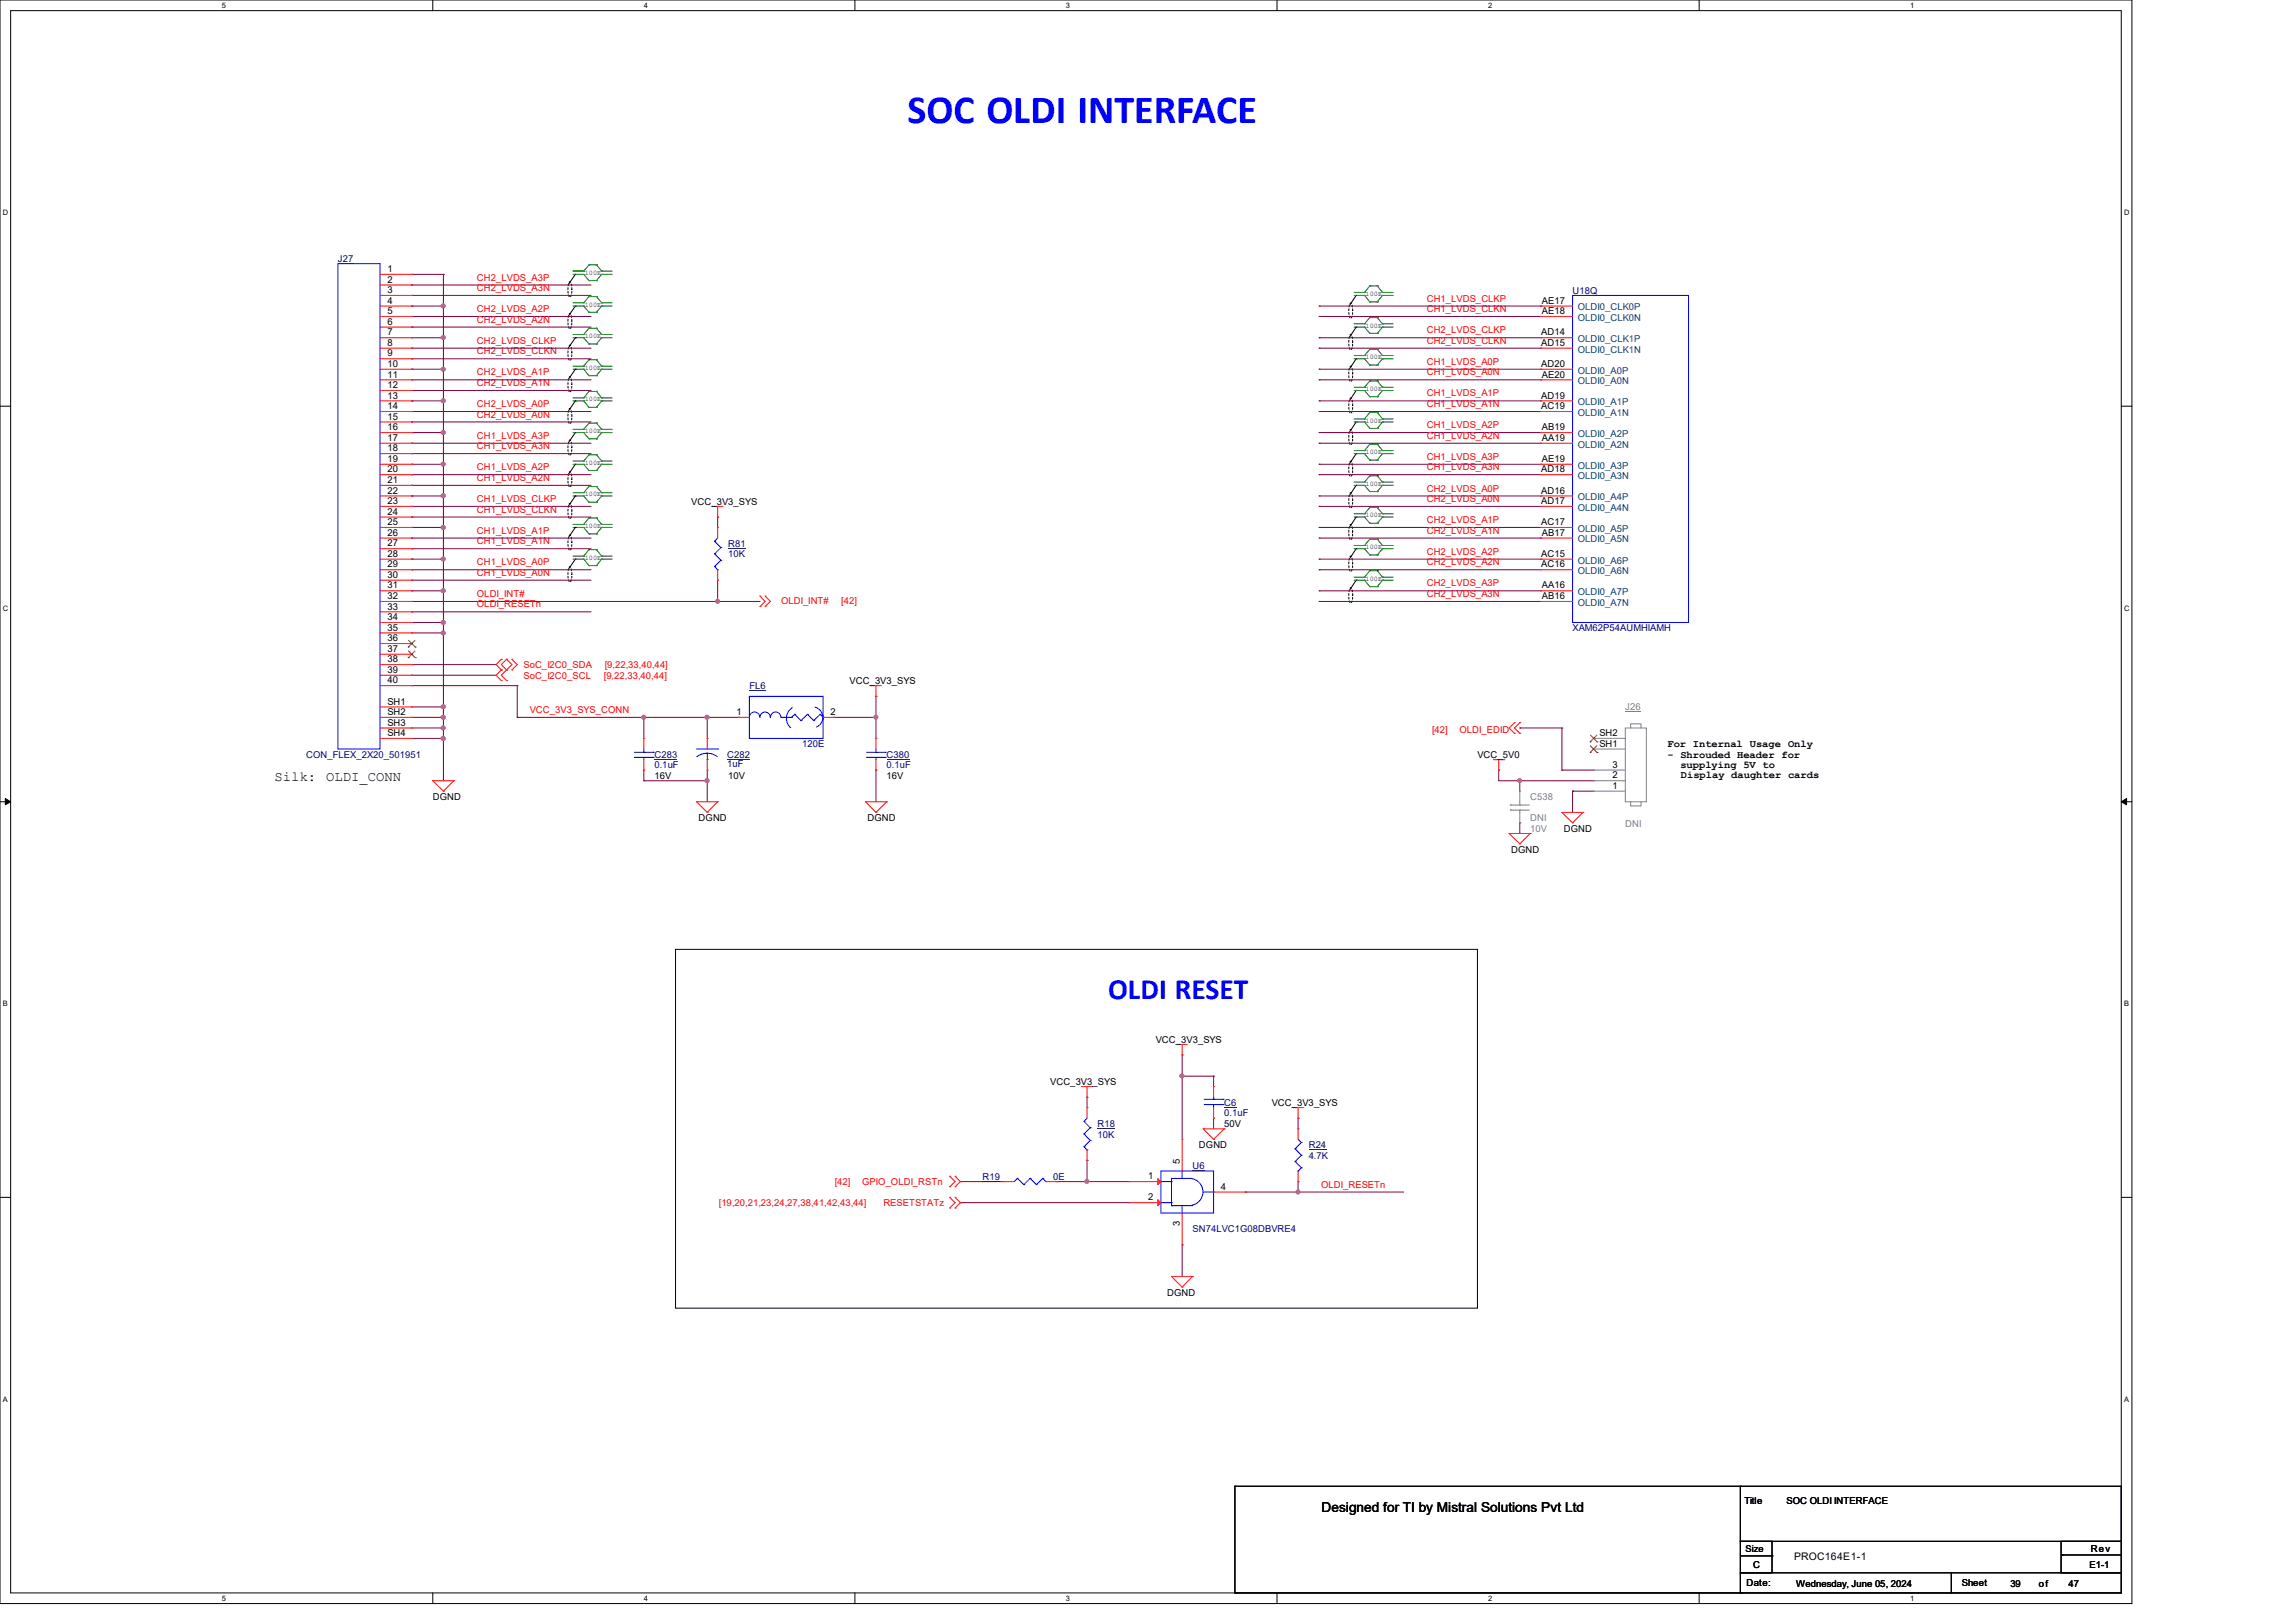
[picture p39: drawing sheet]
<svg xmlns="http://www.w3.org/2000/svg" width="420mm" height="297mm" viewBox="0 0 420 297" stroke-linecap="round" stroke-linejoin="round" font-family="sans-serif">
<defs><g id="words">
<text font-size="7.3" fill="#00f" x="166" y="22.4">SOC OLDI INTERFACE</text>
<text font-size="5.4" fill="#00f" x="202.7" y="182.8">OLDI RESET</text>
<g font-size="2.5">
<text x="50.2" y="143">Silk:</text>
<text x="59.7" y="143">OLDI_CONN</text>
<text x="241.7" y="276.8">Designed for TI by Mistral Solutions Pvt Ltd</text>
</g>
<g font-size="1.9">
<text x="305" y="136.7">For Internal Usage Only</text>
<text x="305" y="138.6">- Shrouded Header for</text>
<text x="307.4" y="140.5">supplying 5V to</text>
<text x="307.5" y="142.5">Display daughter cards</text>
<text x="328.2" y="285.5">PROC164E1-1</text>
</g>
<g font-size="1.7" fill="#000080">
<text x="61.8" y="48">J27</text>
<text x="287.6" y="53.8">U18Q</text>
<text x="133.2" y="100.1">R81</text>
<text x="133.2" y="102">10K</text>
<text x="287.6" y="115.5">XAM62P54AUMHIAMH</text>
<text x="137.1" y="126.2">FL6</text>
<text x="146.7" y="136.7">120E</text>
<text x="56" y="138.7">CON_FLEX_2X20_501951</text>
<text x="119.7" y="138.7">C283</text>
<text x="119.7" y="140.6">0.1uF</text>
<text x="133" y="138.7">C282</text>
<text x="133" y="140.4">1uF</text>
<text x="162.2" y="138.7">C380</text>
<text x="162.2" y="140.6">0.1uF</text>
<text x="223.9" y="202.4">C6</text>
<text x="200.8" y="206.2">R18</text>
<text x="200.8" y="208.2">10K</text>
<text x="223.9" y="204.3">0.1uF</text>
<text x="179.7" y="215.9">R19</text>
<text x="192.7" y="215.9">0E</text>
<text x="218.1" y="213.9">U6</text>
<text x="239.4" y="210.1">R24</text>
<text x="239.4" y="212">4.7K</text>
<text x="218.1" y="225.5">SN74LVC1G08DBVRE4</text>
</g>
<g font-size="1.7">
<text x="70.9" y="49.8">1</text>
<text x="70.9" y="51.7">2</text>
<text x="70.9" y="53.6">3</text>
<text x="70.9" y="55.6">4</text>
<text x="70.9" y="57.5">5</text>
<text x="70.9" y="59.4">6</text>
<text x="282.1" y="55.6">AE17</text>
<text x="282.1" y="57.5">AE18</text>
<text x="70.9" y="61.4">7</text>
<text x="70.9" y="63.3">8</text>
<text x="70.9" y="65.2">9</text>
<text x="281.9" y="61.4">AD14</text>
<text x="281.9" y="63.3">AD15</text>
<text x="70.9" y="67.1">10</text>
<text x="70.9" y="69.1">11</text>
<text x="70.9" y="71">12</text>
<text x="281.9" y="67.1">AD20</text>
<text x="282.1" y="69.1">AE20</text>
<text x="70.9" y="72.9">13</text>
<text x="70.9" y="74.9">14</text>
<text x="70.9" y="76.8">15</text>
<text x="281.9" y="74.9">AC19</text>
<text x="281.9" y="72.9">AD19</text>
<text x="70.9" y="78.7">16</text>
<text x="70.9" y="80.7">17</text>
<text x="70.9" y="82.6">18</text>
<text x="282.1" y="78.7">AB19</text>
<text x="282.1" y="80.7">AA19</text>
<text x="70.9" y="84.5">19</text>
<text x="70.9" y="86.4">20</text>
<text x="70.9" y="88.4">21</text>
<text x="281.9" y="86.4">AD18</text>
<text x="282.1" y="84.5">AE19</text>
<text x="70.9" y="90.3">22</text>
<text x="70.9" y="92.2">23</text>
<text x="70.9" y="94.2">24</text>
<text x="126.4" y="92.4">VCC_3V3_SYS</text>
<text x="281.9" y="90.3">AD16</text>
<text x="281.9" y="92.2">AD17</text>
<text x="70.9" y="96.1">25</text>
<text x="70.9" y="98">26</text>
<text x="70.9" y="100">27</text>
<text x="70.9" y="101.9">28</text>
<text x="281.9" y="101.9">AC15</text>
<text x="281.9" y="96.1">AC17</text>
<text x="282.1" y="98">AB17</text>
<text x="70.9" y="103.8">29</text>
<text x="70.9" y="105.7">30</text>
<text x="70.9" y="107.7">31</text>
<text x="281.9" y="103.8">AC16</text>
<text x="282.1" y="107.7">AA16</text>
<text x="70.9" y="109.6">32</text>
<text x="70.9" y="111.5">33</text>
<text x="70.9" y="113.5">34</text>
<text x="282.1" y="109.6">AB16</text>
<text x="70.9" y="115.4">35</text>
<text x="70.9" y="117.3">36</text>
<text x="70.9" y="119.3">37</text>
<text x="70.9" y="121.2">38</text>
<text x="70.9" y="123.1">39</text>
<text x="70.9" y="125">40</text>
<text x="155.4" y="125.2">VCC_3V3_SYS</text>
<text x="70.9" y="128.9">SH1</text>
<text x="70.9" y="130.8">SH2</text>
<text x="134.7" y="130.8">1</text>
<text x="151.9" y="130.8">2</text>
<text x="70.9" y="132.8">SH3</text>
<text x="70.9" y="134.7">SH4</text>
<text x="292.6" y="136.6">SH1</text>
<text x="292.6" y="134.7">SH2</text>
<text x="119.7" y="142.5">16V</text>
<text x="133.2" y="142.5">10V</text>
<text x="162.2" y="142.5">16V</text>
<text x="270.2" y="138.7">VCC_5V0</text>
<text x="295" y="142.4">2</text>
<text x="295" y="140.5">3</text>
<text x="79.2" y="146.4">DGND</text>
<text x="295" y="144.4">1</text>
<text x="127.8" y="150.3">DGND</text>
<text x="158.7" y="150.3">DGND</text>
<text x="286.1" y="152.2">DGND</text>
<text x="276.4" y="156">DGND</text>
<text x="211.4" y="190.8">VCC_3V3_SYS</text>
<text x="192.1" y="198.5">VCC_3V3_SYS</text>
<text x="232.6" y="202.4">VCC_3V3_SYS</text>
<text x="223.9" y="206.2">50V</text>
<text x="210" y="215.8">1</text>
<text x="215.8" y="212.9" transform="rotate(-90 215.8 212.9)">5</text>
<text x="219.3" y="210.1">DGND</text>
<text x="210" y="219.7">2</text>
<text x="223.3" y="217.7">4</text>
<text x="215.8" y="224.3" transform="rotate(-90 215.8 224.3)">3</text>
<text x="213.5" y="237.1">DGND</text>
<text x="319.1" y="275.2">Title</text>
<text x="326.8" y="275.2">SOC OLDI INTERFACE</text>
<text x="319.3" y="284">Size</text>
<text x="320.7" y="286.9">C</text>
<text x="382.2" y="286.9">E1-1</text>
<text x="382.4" y="284.1">Rev</text>
<text x="319.5" y="290.2">Date:</text>
<text x="328.6" y="290.4">Wednesday, June 05, 2024</text>
<text x="358.9" y="290.2">Sheet</text>
<text x="367.7" y="290.4">39</text>
<text x="373" y="290.4">of</text>
<text x="378.4" y="290.4">47</text>
</g>
<g font-size="1.7" fill="#f00">
<text x="87.2" y="51.3">CH2_LVDS_A3P</text>
<text x="87.2" y="53.3">CH2_LVDS_A3N</text>
<text x="87.2" y="57.1">CH2_LVDS_A2P</text>
<text x="87.2" y="59.1">CH2_LVDS_A2N</text>
<text x="261" y="57.1">CH1_LVDS_CLKN</text>
<text x="261" y="55.2">CH1_LVDS_CLKP</text>
<text x="87.2" y="64.9">CH2_LVDS_CLKN</text>
<text x="87.2" y="62.9">CH2_LVDS_CLKP</text>
<text x="261" y="61">CH2_LVDS_CLKP</text>
<text x="261" y="62.9">CH2_LVDS_CLKN</text>
<text x="87.2" y="70.7">CH2_LVDS_A1N</text>
<text x="87.2" y="68.7">CH2_LVDS_A1P</text>
<text x="261" y="66.8">CH1_LVDS_A0P</text>
<text x="261" y="68.7">CH1_LVDS_A0N</text>
<text x="87.2" y="76.4">CH2_LVDS_A0N</text>
<text x="87.2" y="74.5">CH2_LVDS_A0P</text>
<text x="261" y="72.6">CH1_LVDS_A1P</text>
<text x="261" y="74.5">CH1_LVDS_A1N</text>
<text x="87.2" y="80.3">CH1_LVDS_A3P</text>
<text x="87.2" y="82.2">CH1_LVDS_A3N</text>
<text x="261" y="78.4">CH1_LVDS_A2P</text>
<text x="261" y="80.3">CH1_LVDS_A2N</text>
<text x="87.2" y="88">CH1_LVDS_A2N</text>
<text x="87.2" y="86.1">CH1_LVDS_A2P</text>
<text x="261" y="84.2">CH1_LVDS_A3P</text>
<text x="261" y="86.1">CH1_LVDS_A3N</text>
<text x="261" y="90">CH2_LVDS_A0P</text>
<text x="87.2" y="91.9">CH1_LVDS_CLKP</text>
<text x="87.2" y="93.8">CH1_LVDS_CLKN</text>
<text x="261" y="91.9">CH2_LVDS_A0N</text>
<text x="261" y="95.7">CH2_LVDS_A1P</text>
<text x="87.2" y="99.6">CH1_LVDS_A1N</text>
<text x="87.2" y="97.7">CH1_LVDS_A1P</text>
<text x="261" y="97.7">CH2_LVDS_A1N</text>
<text x="261" y="101.5">CH2_LVDS_A2P</text>
<text x="87.2" y="103.5">CH1_LVDS_A0P</text>
<text x="87.2" y="105.4">CH1_LVDS_A0N</text>
<text x="261" y="103.5">CH2_LVDS_A2N</text>
<text x="261" y="107.3">CH2_LVDS_A3P</text>
<text x="87.2" y="109.3">OLDI_INT#</text>
<text x="87.2" y="111.2">OLDI_RESETn</text>
<text x="142.9" y="110.5">OLDI_INT#</text>
<text x="153.9" y="110.5">[42]</text>
<text x="261" y="109.3">CH2_LVDS_A3N</text>
<text x="95.8" y="122.3">SoC_I2C0_SDA</text>
<text x="95.8" y="124.2">SoC_I2C0_SCL</text>
<text x="110.4" y="124.2">[9,22,33,40,44]</text>
<text x="110.6" y="122.3">[9,22,33,40,44]</text>
<text x="96.9" y="130.5">VCC_3V3_SYS_CONN</text>
<text x="262" y="134.1">[42]</text>
<text x="267" y="134.1">OLDI_EDID</text>
<text x="131.5" y="220.7">[19,20,21,23,24,27,38,41,42,43,44]</text>
<text x="152.7" y="216.9">[42]</text>
<text x="157.7" y="216.9">GPIO_OLDI_RSTn</text>
<text x="161.6" y="220.7">RESETSTATz</text>
<text x="241.7" y="217.3">OLDI_RESETn</text>
</g>
<g font-size="1.7" fill="#004080">
<text x="288.6" y="56.8">OLDI0_CLK0P</text>
<text x="288.6" y="58.7">OLDI0_CLK0N</text>
<text x="288.6" y="62.6">OLDI0_CLK1P</text>
<text x="288.6" y="64.5">OLDI0_CLK1N</text>
<text x="288.6" y="68.4">OLDI0_A0P</text>
<text x="288.6" y="70.3">OLDI0_A0N</text>
<text x="288.6" y="76.1">OLDI0_A1N</text>
<text x="288.6" y="74.2">OLDI0_A1P</text>
<text x="288.6" y="80">OLDI0_A2P</text>
<text x="288.6" y="81.9">OLDI0_A2N</text>
<text x="288.6" y="87.7">OLDI0_A3N</text>
<text x="288.6" y="85.8">OLDI0_A3P</text>
<text x="288.6" y="91.6">OLDI0_A4P</text>
<text x="288.6" y="93.5">OLDI0_A4N</text>
<text x="288.6" y="99.3">OLDI0_A5N</text>
<text x="288.6" y="97.3">OLDI0_A5P</text>
<text x="288.6" y="105.1">OLDI0_A6N</text>
<text x="288.6" y="103.1">OLDI0_A6P</text>
<text x="288.6" y="108.9">OLDI0_A7P</text>
<text x="288.6" y="110.9">OLDI0_A7N</text>
</g>
<g font-size="1.7" fill="#808080">
<text x="297.3" y="130">J26</text>
<text x="279.9" y="146.4">C538</text>
<text x="279.9" y="150.3">DNI</text>
<text x="279.9" y="152.2">10V</text>
<text x="297.3" y="151.4">DNI</text>
</g>
<g font-size="1.4">
<text x="40.6" y="1.4">5</text>
<text x="117.8" y="1.4">4</text>
<text x="195" y="1.4">3</text>
<text x="272.2" y="1.4">2</text>
<text x="349.4" y="1.4">1</text>
<text x=".5" y="39.4">D</text>
<text x="388.5" y="39.4">D</text>
<text x=".5" y="111.8">C</text>
<text x="388.5" y="111.8">C</text>
<text x=".5" y="184.2">B</text>
<text x="388.5" y="184.2">B</text>
<text x=".5" y="256.5">A</text>
<text x="388.5" y="256.5">A</text>
<text x="40.6" y="292.9">5</text>
<text x="117.8" y="292.9">4</text>
<text x="195" y="292.9">3</text>
<text x="272.2" y="292.9">2</text>
<text x="349.4" y="292.9">1</text>
</g>
<g font-size="1.3">
<text x="107" y="50.3">100E</text>
<text x="107" y="56.1">100E</text>
<text x="249.8" y="54.1">100E</text>
<text x="249.8" y="59.9">100E</text>
<text x="107" y="61.9">100E</text>
<text x="249.8" y="65.7">100E</text>
<text x="107" y="67.7">100E</text>
<text x="249.8" y="71.5">100E</text>
<text x="107" y="73.4">100E</text>
<text x="249.8" y="77.3">100E</text>
<text x="107" y="79.2">100E</text>
<text x="249.8" y="83.1">100E</text>
<text x="107" y="85">100E</text>
<text x="249.8" y="88.9">100E</text>
<text x="107" y="90.8">100E</text>
<text x="249.8" y="94.7">100E</text>
<text x="107" y="96.6">100E</text>
<text x="249.8" y="100.5">100E</text>
<text x="107" y="102.4">100E</text>
<text x="249.8" y="106.3">100E</text>
</g>
</g></defs>
<path d="M0 0h390v293.5h-390zM1.9 1.9h386.1v289.6h-386.1z" fill="none" stroke="#000" stroke-width=".18"/>
<g fill="#fff">
<path d="M40.6 .2h.7v1.5h-.7z"/>
<path d="M40.6 291.7h.7v1.5h-.7z"/>
</g>
<path d="M79.2 0v1.9M79.2 291.5v2" fill="none" stroke="#000" stroke-width=".18"/>
<g fill="#fff">
<path d="M117.8 .2h.7v1.5h-.7z"/>
<path d="M117.8 291.7h.7v1.5h-.7z"/>
</g>
<path d="M156.4 0v1.9M156.4 291.5v2" fill="none" stroke="#000" stroke-width=".18"/>
<g fill="#fff">
<path d="M195 .2h.7v1.5h-.7z"/>
<path d="M195 291.7h.7v1.5h-.7z"/>
</g>
<path d="M233.6 0v1.9M233.6 291.5v2" fill="none" stroke="#000" stroke-width=".18"/>
<g fill="#fff">
<path d="M272.2 .2h.8v1.5h-.8z"/>
<path d="M272.2 291.7h.8v1.5h-.8z"/>
</g>
<path d="M310.8 0v1.9M310.8 291.5v2" fill="none" stroke="#000" stroke-width=".18"/>
<g fill="#fff">
<path d="M349.4 .2h.8v1.5h-.8z"/>
<path d="M349.4 291.7h.8v1.5h-.8z"/>
<path d="M.5 38.1h1v1.6h-1z"/>
<path d="M388.5 38.1h1v1.6h-1z"/>
<path d="M.5 110.5h1v1.6h-1z"/>
<path d="M388.5 110.5h1v1.6h-1z"/>
</g>
<path d="M0 74.3h1.9M388 74.3h2" fill="none" stroke="#000" stroke-width=".18"/>
<g fill="#fff">
<path d="M.5 182.9h.9v1.5h-.9z"/>
<path d="M388.5 182.9h.9v1.5h-.9z"/>
</g>
<path d="M0 146.7h1.9M388 146.7h2" fill="none" stroke="#000" stroke-width=".18"/>
<path d="M1 146.1l.9 .6-.9 .6zM388 146.7l1-.6v1.2z" fill="#000" stroke="#000" stroke-width=".18"/>
<g fill="#fff">
<path d="M.5 255.3h.9v1.5h-.9z"/>
<path d="M388.5 255.3h.9v1.5h-.9z"/>
</g>
<g fill="none" stroke="#000" stroke-width=".18">
<path d="M105.2 50.2h.1M105.2 56h.1M105.2 50.2l-1.1 1.7M105.2 56l-1.1 1.7M248.1 54.1h.1M248.1 59.9h.1M248.1 54.1l-1.2 1.7M248.1 59.9l-1.2 1.7M105.2 61.8h.1M105.2 67.6h.1M105.2 73.4h.1M105.2 79.2h.1"/>
<path d="M105.2 61.8l-1.1 1.7M105.2 67.6l-1.1 1.7M105.2 73.4l-1.1 1.7M105.2 79.2l-1.1 1.7M248.1 65.7h.1M248.1 71.5h.1M248.1 77.2h.1M248.1 65.7l-1.2 1.7M248.1 71.5l-1.2 1.7M248.1 77.2l-1.2 1.8M105.2 85h.1M105.2 90.8h.1"/>
<path d="M105.2 96.5h.1M105.2 85l-1.1 1.7M105.2 90.8l-1.1 1.7M105.2 96.5l-1.1 1.8M248.1 83h.1M248.1 88.8h.1M248.1 94.6h.1M248.1 83l-1.2 1.8M248.1 88.8l-1.2 1.8M248.1 94.6l-1.2 1.8M105.2 102.3h.1M105.2 102.3l-1.1 1.8"/>
<path d="M248.1 100.4h.1M248.1 106.2h.1M248.1 100.4l-1.2 1.8M248.1 106.2l-1.2 1.7M123.6 173.7h146.7v65.7h-146.7zM0 219.1h1.9M388 219.1h2M225.9 272h.1M225.9 272h92.6M225.9 272v19.5M318.3 272h69.7v10.1h-69.7zM225.9 291.5h.1"/>
<path d="M226.1 291.5h.1M226.1 291.5h92.6M318.3 282.1h5.8v5.7h-5.8zM318.3 287.8h38.7v3.7h-38.7zM318.3 284.7h5.8M324.1 284.7h.1M357 287.8h31v3.7h-31zM377 282.1h11v5.7h-11zM377.2 284.6h.1M377.2 284.6h10.8"/>
</g>
<g fill="none" stroke="#008000" stroke-width=".18">
<path d="M104.8 49.6h2M104.8 50.2h2M104.8 55.4h2M104.8 56h2M106.8 49.6h.1M106.8 50.2h.1M106.8 55.4h.1M106.8 56h.1M106.8 50.2l.9 1.2M106.8 56l.9 1.1M107.7 51.4h.1M107.7 57.1h.1"/>
<path d="M107.7 54.3h.1M107.7 48.5h.1M107.7 51.4h1.4M107.7 54.3l-.9 1.1M107.7 54.3h1.4M107.7 57.1h1.4M107.7 48.5l-.9 1.1M107.7 48.5h1.4M109.1 51.4h.1M109.1 57.1h.1M109.1 54.3h.1M109.1 48.5h.1"/>
<path d="M109.1 54.3l1 1.1M109.1 48.5l1 1.1M110.1 49.6h.1M110.1 50.2h.1M110.1 55.4h.1M110.1 56h.1M110.1 49.6h1.9M110.1 50.2h1.9M110.1 50.2l-1 1.2M110.1 55.4h1.9M110.1 56h1.9M110.1 56l-1 1.1"/>
<path d="M247.7 54.1h1.9M247.7 53.5h1.9M247.7 59.9h1.9M247.7 59.3h1.9M249.6 54.1h.1M249.6 53.5h.1M249.6 59.9h.1M249.6 59.3h.1M249.6 54.1l1 1.1M249.6 59.9l1 1.1M250.6 55.2h.1M250.6 58.1h.1"/>
<path d="M250.6 52.3h.1M250.6 55.2h1.3M250.6 58.1h1.3M250.6 58.1l-1 1.2M250.6 52.3h1.3M250.6 52.3l-1 1.2M251.9 55.2h.1M251.9 58.1h.1M251.9 52.3h.1M251.9 58.1l1 1.2M251.9 52.3l1 1.2M252.9 54.1h.1"/>
<path d="M252.9 53.5h.1M252.9 59.9h.1M252.9 59.3h.1M252.9 54.1l-1 1.1M252.9 54.1h1.9M252.9 53.5h1.9M252.9 59.9l-1 1.1M252.9 59.9h1.9M252.9 59.3h1.9M104.8 61.8h2M104.8 61.2h2M104.8 67.6h2"/>
<path d="M104.8 67h2M104.8 72.8h2M104.8 73.4h2M104.8 78.6h2M104.8 79.2h2M106.8 61.2h.1M106.8 61.8h.1M106.8 67.6h.1M106.8 67h.1M106.8 72.8h.1M106.8 73.4h.1M106.8 78.6h.1"/>
<path d="M106.8 79.2h.1M106.8 61.8l.9 1.1M106.8 67.6l.9 1.1M106.8 73.4l.9 1.1M106.8 79.2l.9 1.1M107.7 62.9h.1M107.7 60.1h.1M107.7 68.7h.1M107.7 65.8h.1M107.7 74.5h.1M107.7 71.6h.1M107.7 77.4h.1"/>
<path d="M107.7 60.1l-.9 1.1M107.7 60.1h1.4M107.7 62.9h1.4M107.7 65.8h1.4M107.7 68.7h1.4M107.7 65.8l-.9 1.2M107.7 74.5h1.4M107.7 71.6l-.9 1.2M107.7 71.6h1.4M107.7 77.4l-.9 1.2M107.7 77.4h1.4M109.1 62.9h.1"/>
<path d="M109.1 60.1h.1M109.1 68.7h.1M109.1 65.8h.1M109.1 74.5h.1M109.1 71.6h.1M109.1 77.4h.1M109.1 60.1l1 1.1M109.1 65.8l1 1.2M109.1 71.6l1 1.2M109.1 77.4l1 1.2M110.1 61.8h.1M110.1 61.2h.1"/>
<path d="M110.1 67h.1M110.1 67.6h.1M110.1 72.8h.1M110.1 73.4h.1M110.1 78.6h.1M110.1 79.2h.1M110.1 61.8h1.9M110.1 61.8l-1 1.1M110.1 61.2h1.9M110.1 67.6l-1 1.1M110.1 67.6h1.9M110.1 67h1.9"/>
<path d="M110.1 72.8h1.9M110.1 73.4h1.9M110.1 73.4l-1 1.1M110.1 78.6h1.9M110.1 79.2h1.9M110.1 79.2l-1 1.1M247.7 65.7h1.9M247.7 65.1h1.9M247.7 71.5h1.9M247.7 70.9h1.9M247.7 77.2h1.9M247.7 76.7h1.9"/>
<path d="M249.6 65.7h.1M249.6 65.1h.1M249.6 71.5h.1M249.6 70.9h.1M249.6 77.2h.1M249.6 76.7h.1M249.6 65.7l1 1.1M249.6 71.5l1 1.1M249.6 77.2l1 1.2M250.6 61h.1M250.6 66.8h.1M250.6 63.9h.1"/>
<path d="M250.6 72.6h.1M250.6 69.7h.1M250.6 78.4h.1M250.6 75.5h.1M250.6 61h1.3M250.6 63.9h1.3M250.6 63.9l-1 1.2M250.6 66.8h1.3M250.6 69.7h1.3M250.6 69.7l-1 1.2M250.6 72.6h1.3M250.6 75.5h1.3"/>
<path d="M250.6 75.5l-1 1.2M250.6 78.4h1.3M251.9 61h.1M251.9 66.8h.1M251.9 63.9h.1M251.9 72.6h.1M251.9 69.7h.1M251.9 78.4h.1M251.9 75.5h.1M251.9 63.9l1 1.2M251.9 69.7l1 1.2M251.9 75.5l1 1.2"/>
<path d="M252.9 65.7h.1M252.9 65.1h.1M252.9 71.5h.1M252.9 70.9h.1M252.9 77.2h.1M252.9 76.7h.1M252.9 65.7l-1 1.1M252.9 65.7h1.9M252.9 65.1h1.9M252.9 71.5l-1 1.1M252.9 71.5h1.9M252.9 70.9h1.9"/>
<path d="M252.9 77.2l-1 1.2M252.9 77.2h1.9M252.9 76.7h1.9M104.8 84.4h2M104.8 85h2M104.8 90.8h2M104.8 90.2h2M104.8 96.5h2M104.8 96h2M106.8 84.4h.1M106.8 85h.1M106.8 90.2h.1"/>
<path d="M106.8 90.8h.1M106.8 96.5h.1M106.8 96h.1M106.8 85l.9 1.1M106.8 90.8l.9 1.1M106.8 96.5l.9 1.2M107.7 80.3h.1M107.7 86.1h.1M107.7 83.2h.1M107.7 91.9h.1M107.7 89h.1M107.7 97.7h.1"/>
<path d="M107.7 94.8h.1M107.7 80.3h1.4M107.7 83.2l-.9 1.2M107.7 83.2h1.4M107.7 86.1h1.4M107.7 89l-.9 1.2M107.7 89h1.4M107.7 91.9h1.4M107.7 94.8h1.4M107.7 97.7h1.4M107.7 94.8l-.9 1.2M109.1 80.3h.1"/>
<path d="M109.1 86.1h.1M109.1 83.2h.1M109.1 91.9h.1M109.1 89h.1M109.1 97.7h.1M109.1 94.8h.1M109.1 83.2l1 1.2M109.1 89l1 1.2M109.1 94.8l1 1.2M110.1 84.4h.1M110.1 85h.1M110.1 90.8h.1"/>
<path d="M110.1 90.2h.1M110.1 96h.1M110.1 96.5h.1M110.1 84.4h1.9M110.1 85h1.9M110.1 85l-1 1.1M110.1 90.8h1.9M110.1 90.8l-1 1.1M110.1 90.2h1.9M110.1 96.5l-1 1.2M110.1 96.5h1.9M110.1 96h1.9"/>
<path d="M247.7 83h1.9M247.7 82.5h1.9M247.7 88.8h1.9M247.7 88.2h1.9M247.7 94.6h1.9M247.7 94h1.9M247.7 99.8h1.9M249.6 83h.1M249.6 82.5h.1M249.6 88.8h.1M249.6 88.2h.1M249.6 94.6h.1"/>
<path d="M249.6 94h.1M249.6 99.8h.1M249.6 83l1 1.2M249.6 88.8l1 1.2M249.6 94.6l1 1.2M250.6 84.2h.1M250.6 81.3h.1M250.6 90h.1M250.6 87.1h.1M250.6 95.8h.1M250.6 92.9h.1M250.6 98.7h.1"/>
<path d="M250.6 81.3h1.3M250.6 81.3l-1 1.2M250.6 84.2h1.3M250.6 87.1h1.3M250.6 87.1l-1 1.1M250.6 90h1.3M250.6 92.9h1.3M250.6 92.9l-1 1.1M250.6 95.8h1.3M250.6 98.7h1.3M250.6 98.7l-1 1.1M251.9 84.2h.1"/>
<path d="M251.9 81.3h.1M251.9 90h.1M251.9 87.1h.1M251.9 95.8h.1M251.9 92.9h.1M251.9 98.7h.1M251.9 81.3l1 1.2M251.9 87.1l1 1.1M251.9 92.9l1 1.1M251.9 98.7l1 1.1M252.9 83h.1M252.9 82.5h.1"/>
<path d="M252.9 88.8h.1M252.9 88.2h.1M252.9 94.6h.1M252.9 94h.1M252.9 99.8h.1M252.9 83l-1 1.2M252.9 83h1.9M252.9 82.5h1.9M252.9 88.8l-1 1.2M252.9 88.8h1.9M252.9 88.2h1.9M252.9 94.6l-1 1.2"/>
<path d="M252.9 94.6h1.9M252.9 94h1.9M252.9 99.8h1.9M104.8 101.8h2M104.8 102.3h2M106.8 101.8h.1M106.8 102.3h.1M106.8 102.3l.9 1.2M107.7 103.5h.1M107.7 100.6h.1M107.7 103.5h1.4M107.7 100.6l-.9 1.2"/>
<path d="M107.7 100.6h1.4M109.1 103.5h.1M109.1 100.6h.1M109.1 100.6l1 1.2M110.1 101.8h.1M110.1 102.3h.1M110.1 101.8h1.9M110.1 102.3h1.9M110.1 102.3l-1 1.2M247.7 100.4h1.9M247.7 106.2h1.9M247.7 105.6h1.9"/>
<path d="M249.6 100.4h.1M249.6 106.2h.1M249.6 105.6h.1M249.6 100.4l1 1.2M249.6 106.2l1 1.2M250.6 101.6h.1M250.6 107.4h.1M250.6 104.4h.1M250.6 101.6h1.3M250.6 104.4h1.3M250.6 104.4l-1 1.2M250.6 107.4h1.3"/>
<path d="M251.9 101.6h.1M251.9 107.4h.1M251.9 104.4h.1M251.9 104.4l1 1.2M252.9 100.4h.1M252.9 106.2h.1M252.9 105.6h.1M252.9 100.4l-1 1.2M252.9 100.4h1.9M252.9 106.2l-1 1.2M252.9 106.2h1.9M252.9 105.6h1.9"/>
</g>
<g fill="none" stroke="#000" stroke-width=".18" stroke-dasharray=".3">
<path d="M104.1 51.7l.1-.1a2.97 2.97 0 0 1 0 2.8 3 3 0 0 1-.1-2.7zM104.1 57.5l.1-.1a2.97 2.97 0 0 1 0 2.8 3 3 0 0 1-.1-2.7zM246.9 55.5l.2-.1a2.97 2.97 0 0 1 0 2.9 3 3 0 0 1-.2-2.8zM104.1 63.3l.1-.1a2.97 2.97 0 0 1 0 2.8 3 3 0 0 1-.1-2.7zM104.1 69.1l.1-.2a2.97 2.97 0 0 1 0 2.9 3 3 0 0 1-.1-2.7zM104.1 74.9l.1-.2a2.97 2.97 0 0 1 0 2.9 3 3 0 0 1-.1-2.7zM246.9 61.3l.2-.1a2.97 2.97 0 0 1 0 2.9 3 3 0 0 1-.2-2.8zM246.9 67.1l.2-.1a2.97 2.97 0 0 1 0 2.8 3 3 0 0 1-.2-2.7zM246.9 72.9l.2-.1a2.97 2.97 0 0 1 0 2.8 3 3 0 0 1-.2-2.7zM246.9 78.7l.2-.1a2.97 2.97 0 0 1 0 2.8 3 3 0 0 1-.2-2.7zM104.1 80.6l.1-.1a2.97 2.97 0 0 1 0 2.9 3 3 0 0 1-.1-2.8zM104.1 86.4l.1-.1a2.97 2.97 0 0 1 0 2.9 3 3 0 0 1-.1-2.8z"/>
<path d="M104.1 92.2l.1-.1a2.97 2.97 0 0 1 0 2.9 3 3 0 0 1-.1-2.8zM104.1 98l.1-.1a2.97 2.97 0 0 1 0 2.8 3 3 0 0 1-.1-2.7zM246.9 84.5l.2-.1a2.97 2.97 0 0 1 0 2.8 3 3 0 0 1-.2-2.7zM246.9 90.3l.2-.1a2.97 2.97 0 0 1 0 2.8 3 3 0 0 1-.2-2.7zM246.9 96.1l.2-.1a2.97 2.97 0 0 1 0 2.8 3 3 0 0 1-.2-2.7zM104.1 103.8l.1-.1a2.97 2.97 0 0 1 0 2.8 3 3 0 0 1-.1-2.7zM246.9 101.9l.2-.1a2.97 2.97 0 0 1 0 2.8 3 3 0 0 1-.2-2.7zM246.9 107.7l.2-.2a2.97 2.97 0 0 1 0 2.9 3 3 0 0 1-.2-2.7z"/>
</g>
<g fill="none" stroke="#800040" stroke-width=".18">
<path d="M75.3 57.9h.1M75.3 59.9h.1M75.3 52.2h.1M75.3 54.1h.1M75.3 50.2h.1M75.3 56h.1M75.3 57.9h32.8M75.3 56h5.8M75.3 59.9h32.8M75.3 52.2h32.8M75.3 54.1h32.8M75.3 50.2h5.8"/>
<path d="M81.1 50.2h.1M81.1 56h.1M81.1 50.2v92.7M241.3 57.9h.1M241.3 56h.1M241.3 57.9h40.6M241.3 56h40.6M75.3 77.2h.1M75.3 75.3h.1M75.3 71.5h.1M75.3 69.5h.1M75.3 65.7h.1"/>
<path d="M75.3 63.7h.1M75.3 61.8h.1M75.3 67.6h.1M75.3 73.4h.1M75.3 79.2h.1M75.3 61.8h5.8M75.3 63.7h32.8M75.3 67.6h5.8M75.3 69.5h32.8M75.3 73.4h5.8M75.3 75.3h32.8M75.3 79.2h5.8"/>
<path d="M75.3 77.2h32.8M75.3 71.5h32.8M75.3 65.7h32.8M81.1 61.8h.1M81.1 67.6h.1M81.1 73.4h.1M81.1 79.2h.1M241.3 61.8h.1M241.3 63.7h.1M241.3 67.6h.1M241.3 69.5h.1M241.3 73.4h.1"/>
<path d="M241.3 75.3h.1M241.3 79.2h.1M241.3 61.8h40.6M241.3 63.7h40.6M241.3 67.6h40.6M241.3 69.5h40.6M241.3 73.4h40.6M241.3 75.3h40.6M241.3 79.2h40.6M75.3 98.5h.1M75.3 92.7h.1M75.3 94.6h.1"/>
<path d="M75.3 88.8h.1M75.3 86.9h.1M75.3 81.1h.1M75.3 83h.1M75.3 85h.1M75.3 90.8h.1M75.3 96.5h.1M75.3 81.1h32.8M75.3 85h5.8M75.3 86.9h32.8M75.3 90.8h5.8M75.3 92.7h32.8"/>
<path d="M75.3 96.5h5.8M75.3 98.5h32.8M75.3 94.6h32.8M75.3 88.8h32.8M75.3 83h32.8M81.1 85h.1M81.1 90.8h.1M81.1 96.5h.1M131.3 94.6h.1M131.3 94.6v1.9M241.3 81.1h.1M241.3 85h.1"/>
<path d="M241.3 86.9h.1M241.3 90.8h.1M241.3 92.7h.1M241.3 96.5h.1M241.3 98.5h.1M241.3 81.1h40.6M241.3 85h40.6M241.3 86.9h40.6M241.3 90.8h40.6M241.3 92.7h40.6M241.3 96.5h40.6M241.3 98.5h40.6"/>
<path d="M75.3 104.3h.1M75.3 106.2h.1M75.3 100.4h.1M75.3 102.3h.1M75.3 113.9h.1M75.3 108.1h.1M75.3 110.1h.1M75.3 112h.1M75.3 102.3h5.8M75.3 104.3h32.8M75.3 108.1h5.8M75.3 110.1h63.7"/>
<path d="M75.3 115.8h5.8M75.3 106.2h32.8M75.3 100.4h32.8M75.3 113.9h5.8M75.3 112h32.8M81.1 115.8h.1M81.1 102.3h.1M81.1 108.1h.1M131.3 106.2h.1M131.3 110.1h.1M131.3 106.2v3.9M241.3 102.3h.1"/>
<path d="M241.3 104.3h.1M241.3 108.1h.1M241.3 110.1h.1M241.3 102.3h40.6M241.3 104.3h40.6M241.3 108.1h40.6M241.3 110.1h40.6M75.3 121.6h.1M75.3 123.6h.1M75.3 125.5h.1M75.3 121.6h15.5M75.3 123.6h15.5"/>
<path d="M75.3 131.3h5.8M75.3 125.5h19.3M75.3 129.4h5.8M75.3 133.2h5.8M75.3 135.1h5.8M81.1 129.4h.1M81.1 131.3h.1M81.1 133.2h.1M81.1 135.1h.1M94.6 131.3h.1M94.6 125.5h.1M94.6 131.3h40.5"/>
<path d="M94.6 125.5v5.8M117.8 131.3h.1M117.8 131.3v3.8M129.4 131.3h.1M129.4 131.3v3.8M135.1 131.3h.1M152.5 131.3h.1M152.5 131.3h7.7M160.2 127.4h.1M160.2 131.3h.1M160.2 127.4v7.7M278 133.2h.1"/>
<path d="M278 133.2h7.7M285.7 133.2h.1M285.7 133.2v7.7M81.1 142.9h.1M117.8 142.9h.1M117.8 142.9h11.6M117.8 140.9v2M129.4 142.9h.1M129.4 140.9v5.8M160.2 140.9h.1M160.2 140.9v5.8M274.2 140.9h.1"/>
<path d="M274.2 140.9v2h17.3M278 142.9h.1M278 150.6h.1M278 142.9v1.9M278 150.6v1.9M285.7 140.9h.1M285.7 140.9h5.8M287.7 144.8h.1M287.7 144.8h3.8M287.7 144.8v3.9M291.5 142.9h.1M216.2 196.9h.1"/>
<path d="M216.2 193h.1M216.2 196.9h5.8M216.2 193v15.5M222 196.9h.1M222 196.9v1.9M175.7 216.2h.1M175.7 216.2h7.9M193.3 216.2h.1M193.3 216.2h13.3M198.8 216.2h.1M198.8 212.3h.1M198.8 200.8h.1"/>
<path d="M198.8 200.8v1.9M198.8 212.3v3.9M222 204.6h.1M222 204.6v2M227.8 218.1h.1M227.8 218.1h29M237.4 216.2h.1M237.4 204.6h.1M237.4 218.1h.1M237.4 204.6v2M237.4 216.2v1.9M175.7 220.1h.1"/>
<path d="M175.7 220.1h30.9M216.2 227.8h.1M216.2 227.8v5.8"/>
</g>
<g fill="#f0f" stroke="#f0f" stroke-width=".18">
<circle cx="216.2" cy="196.9" r=".37"/>
<circle cx="237.4" cy="218.1" r=".36"/>
<circle cx="278" cy="142.9" r=".36"/>
<circle cx="198.8" cy="216.2" r=".36"/>
<circle cx="81.1" cy="115.8" r=".37"/>
<circle cx="81.1" cy="61.8" r=".37"/>
<circle cx="81.1" cy="56" r=".37"/>
<circle cx="81.1" cy="67.6" r=".37"/>
<circle cx="81.1" cy="79.1" r=".37"/>
<circle cx="81.1" cy="73.3" r=".37"/>
<circle cx="81.1" cy="84.9" r=".37"/>
<circle cx="81.1" cy="96.5" r=".37"/>
<circle cx="81.1" cy="90.7" r=".37"/>
<circle cx="81.1" cy="102.3" r=".37"/>
<circle cx="81.1" cy="113.9" r=".37"/>
<circle cx="81.1" cy="108.1" r=".37"/>
<circle cx="131.3" cy="110" r=".36"/>
<circle cx="129.3" cy="142.9" r=".37"/>
<circle cx="117.7" cy="131.3" r=".36"/>
<circle cx="129.3" cy="131.3" r=".37"/>
<circle cx="160.2" cy="131.3" r=".36"/>
<circle cx="81.1" cy="129.3" r=".37"/>
<circle cx="81.1" cy="131.3" r=".37"/>
<circle cx="81.1" cy="133.2" r=".37"/>
<circle cx="81.1" cy="135.1" r=".37"/>
</g>
<g fill="none" stroke="#f00" stroke-width=".18">
<path d="M69.5 50.2h5.8M69.5 52.2h5.8M69.5 54.1h5.8M69.5 56h5.8M69.5 57.9h5.8M69.5 59.9h5.8M75.3 50.2h.1M75.3 52.2h.1M75.3 54.1h.1M75.3 56h.1M75.3 57.9h.1M75.3 59.9h.1"/>
<path d="M281.9 56h.1M281.9 57.9h.1M281.9 56h5.8M281.9 57.9h5.8M69.5 61.8h5.8M69.5 63.7h5.8M69.5 65.7h5.8M69.5 67.6h5.8M69.5 69.5h5.8M69.5 71.5h5.8M69.5 73.4h5.8M69.5 75.3h5.8"/>
<path d="M69.5 77.2h5.8M69.5 79.2h5.8M75.3 61.8h.1M75.3 63.7h.1M75.3 65.7h.1M75.3 67.6h.1M75.3 69.5h.1M75.3 71.5h.1M75.3 73.4h.1M75.3 75.3h.1M75.3 77.2h.1M75.3 79.2h.1"/>
<path d="M281.9 79.2h.1M281.9 61.8h.1M281.9 63.7h.1M281.9 67.6h.1M281.9 69.5h.1M281.9 75.3h.1M281.9 73.4h.1M281.9 61.8h5.8M281.9 63.7h5.8M281.9 67.6h5.8M281.9 69.5h5.8M281.9 73.4h5.8"/>
<path d="M281.9 75.3h5.8M281.9 79.2h5.8M69.5 92.7h5.8M69.5 81.1h5.8M69.5 83h5.8M69.5 85h5.8M69.5 86.9h5.8M69.5 88.8h5.8M69.5 90.8h5.8M69.5 94.6h5.8M69.5 96.5h5.8M69.5 98.5h5.8"/>
<path d="M75.3 81.1h.1M75.3 83h.1M75.3 85h.1M75.3 86.9h.1M75.3 88.8h.1M75.3 90.8h.1M75.3 92.7h.1M75.3 94.6h.1M75.3 96.5h.1M75.3 98.5h.1M130.3 92.7h.1M130.3 92.7h1.9"/>
<path d="M131.3 94.6h.1M131.3 96.5h.1M131.3 92.7v1.9M131.3 96.5v2M281.9 86.9h.1M281.9 85h.1M281.9 81.1h.1M281.9 90.8h.1M281.9 92.7h.1M281.9 98.5h.1M281.9 96.5h.1M281.9 92.7h5.8"/>
<path d="M281.9 81.1h5.8M281.9 85h5.8M281.9 86.9h5.8M281.9 90.8h5.8M281.9 96.5h5.8M281.9 98.5h5.8M69.5 100.4h5.8M69.5 102.3h5.8M69.5 104.3h5.8M69.5 106.2h5.8M69.5 108.1h5.8M69.5 110.1h5.8"/>
<path d="M69.5 112h5.8M69.5 113.9h5.8M69.5 115.8h5.8M69.5 117.8h5.8M69.5 119.7h5.8M75.3 100.4h.1M75.3 102.3h.1M75.3 104.3h.1M75.3 106.2h.1M75.3 108.1h.1M75.3 110.1h.1M75.3 112h.1"/>
<path d="M75.3 113.9h.1M75.3 115.8h.1M75.3 117.8h.1M75.3 119.7h.1M131.3 106.2h.1M131.3 104.3v1.9M139 111h.1M139 109.1h.1M139 109.1l1 1-1 .9M140 111h.1M140 109.1h.1M140 109.1l.9 1-.9 .9"/>
<path d="M281.9 104.3h.1M281.9 102.3h.1M281.9 108.1h.1M281.9 110.1h.1M281.9 102.3h5.8M281.9 104.3h5.8M281.9 108.1h5.8M281.9 110.1h5.8M69.5 125.5h5.8M69.5 121.6h5.8M69.5 123.6h5.8M69.5 129.4h5.8"/>
<path d="M69.5 131.3h5.8M69.5 133.2h5.8M69.5 135.1h5.8M75.3 121.6h.1M75.3 123.6h.1M75.3 125.5h.1M75.3 129.4h.1M75.3 131.3h.1M75.3 133.2h.1M75.3 135.1h.1M91.7 120.6h.1M91.7 122.6h.1"/>
<path d="M91.7 124.5h.1M91.7 120.6l-.9 1 .9 1M91.7 122.6l-.9 1 .9 .9M92.7 122.6h.1M92.7 120.6h.1M92.7 124.5h.1M92.7 120.6l-1 1 1 1M92.7 120.6l.9 1-1.9 2 1 .9M93.6 120.6h.1M93.6 122.6h.1M93.6 120.6l1 1-1 1M117.8 135.1h.1"/>
<path d="M117.8 135.1v2M117.8 139v1.9M129.4 135.1h.1M129.4 135.1v2M129.4 139v1.9M135.1 131.3h.1M135.1 131.3h2M150.6 131.3h1.9M152.5 131.3h.1M159.3 125.5h.1M159.3 125.5h1.9M160.2 127.4h.1"/>
<path d="M160.2 135.1h.1M160.2 125.5v1.9M160.2 135.1v2M160.2 139v1.9M273.2 139h1.9M274.2 139v1.9M275.1 139h.1M277 132.2h.1M277 134.2h.1M277 132.2l-.9 1 .9 1M278 132.2h.1M278 134.2h.1"/>
<path d="M278 132.2l-1 1 1 1M79.2 142.9h.1M79.2 142.9h3.8M79.2 142.9l1.9 1.9M81.1 144.8h.1M83 142.9h.1M83 142.9l-1.9 1.9M117.8 140.9h.1M127.4 146.7h.1M127.4 146.7h3.9M127.4 146.7l2 2M129.4 148.7h.1"/>
<path d="M129.4 140.9h.1M131.3 146.7h.1M131.3 146.7l-1.9 2M158.3 146.7h.1M158.3 146.7h3.9M158.3 146.7l1.9 2M160.2 148.7h.1M160.2 140.9h.1M162.2 146.7h.1M162.2 146.7l-2 2M274.2 140.9h.1M276.1 152.5h.1"/>
<path d="M276.1 152.5h3.8M276.1 152.5l1.9 1.9M278 154.4h.1M279.9 152.5h.1M279.9 152.5l-1.9 1.9M285.7 148.7h.1M285.7 148.7h3.9M285.7 148.7l2 1.9M287.7 150.6h.1M289.6 148.7h.1M289.6 148.7l-1.9 1.9M197.9 198.8h.1"/>
<path d="M197.9 198.8h1.9M198.8 198.8v2M215.3 191.1h.1M215.3 191.1h1.9M216.2 193h.1M216.2 191.1v1.9M222 198.8h.1M222 198.8v2M173.7 219.1h.1M173.7 215.3h.1M173.7 217.2h.1M173.7 219.1l1 1-1 1"/>
<path d="M173.7 215.3l1 .9-1 1M174.7 219.1h.1M174.7 217.2h.1M174.7 215.3h.1M174.7 219.1l1 1-1 1M174.7 215.3l1 .9-1 1M183.6 216.2h.1M183.6 216.2h1.9M191.3 216.2h2M193.3 216.2h.1M198.8 200.8h.1M198.8 202.7h.1"/>
<path d="M198.8 212.3h.1M198.8 202.7v1.9M198.8 210.4v1.9M206.6 216.2h.1M206.6 216.2h5.7M216.2 208.5h.1M216.2 208.5v5.8M220.1 206.6h.1M220.1 206.6h3.8M220.1 206.6l1.9 1.9M222 208.5h.1M222 204.6h.1"/>
<path d="M222 202.7v1.9M222 218.1h5.8M223.9 206.6h.1M223.9 206.6l-1.9 1.9M227.8 218.1h.1M236.5 202.7h.1M236.5 202.7h1.9M237.4 204.6h.1M237.4 206.6h.1M237.4 216.2h.1M237.4 202.7v1.9M237.4 206.6v1.9"/>
<path d="M237.4 214.3v1.9M173.7 221.1h.1M174.7 221.1h.1M206.6 220.1h.1M206.6 220.1h5.7M214.3 233.6h.1M214.3 233.6h3.8M214.3 233.6l1.9 1.9M216.2 235.5h.1M216.2 227.8h.1M216.2 222v5.8M218.1 233.6h.1"/>
<path d="M218.1 233.6l-1.9 1.9"/>
</g>
<g fill="none" stroke="#808080" stroke-width=".18">
<path d="M291.5 137.1h.1M291.5 135.1h.1M291.5 137.1h5.8M291.5 135.1h5.8M297.3 133.2h3.9v13.5h-3.9zM297.3 130.2h2.8M298.3 133.2v-.7h1.9v.7M276.3 147.3h.1M276.3 148.3h.1M276.3 147.3h3.4M276.3 148.3h3.4M278 148.3h.1"/>
<path d="M278 147.3h.1M278 150.6h.1M278 144.8h.1M278 144.8v2.5M278 148.3v2.3M291.5 144.8h.1M291.5 142.9h.1M291.5 140.9h.1M291.5 144.8h5.8M291.5 142.9h5.8M291.5 140.9h5.8M298.3 146.7v.8h1.9v-.8"/>
</g>
<g fill="none" stroke="#00f" stroke-width=".18">
<path d="M61.8 48.3h7.7v88.8h-7.7zM287.7 54.1h21.2v59.8h-21.2zM130.7 99.1h.1M130.7 99.1l1.2 1.1M131.3 98.5l-.6 .6M130.7 101.3h.1M130.7 103.7h.1M130.7 101.3l1.2 1.2M130.7 103.7l.6 .6M131.3 104.3h.1M131.9 100.2h.1M131.9 102.5h.1"/>
<path d="M131.9 100.2l-1.2 1.1M131.9 102.5l-1.2 1.2M116 137.7h3.5M116 138.6h3.5M117.8 138.6h.1M117.8 137.7h.1M117.8 137.1v.6M117.8 138.6v.4M119.5 137.7h.1M119.5 138.6h.1M127.4 137.1h3.9M129.4 139h.1"/>
<path d="M129.4 137.8l1.1 .3 .7 .4M129.4 137.8l-.9 .1-1 .6M129.4 137.8v1.2M131.3 137.1h.1M137.1 127.4h13.5v7.7h-13.5zM139 131.3a.95 .95 0 0 0-1-1 .95 .95 0 0 0-.9 1M140.9 131.3a.93 .93 0 0 0-.9-1 .93 .93 0 0 0-1 1M142.8 131.3a.95 .95 0 0 0-.9-1 .95 .95 0 0 0-1 1M142.9 131.3h1.9M144.8 131.3h.1M145 129.5a2.28 2.28 0 0 0-.4 3.7M145.4 130.7h.1"/>
<path d="M145.4 130.7l1.1 1.2M145.4 130.7l-.6 .6M146.5 131.9h.1M147.7 130.7h.1M147.7 130.7l-1.2 1.2M147.7 130.7l1.1 1.2M148.8 131.9h.1M149.1 129.4a1.9 1.9 0 0 1 1.4 1.7 1.9 1.9 0 0 1-1.1 1.9M150 130.7h.1M150 130.7l-1.2 1.2M150 130.7l.6 .6M150.6 131.3h.1"/>
<path d="M158.5 137.7h3.5M158.5 138.6h3.5M160.2 138.6h.1M160.2 137.7h.1M160.2 137.1v.6M160.2 138.6v.4M162 137.7h.1M162 138.6h.1M186.1 215.6h.1M186.1 215.6l-.6 .6M186.1 215.6l1.2 1.2M187.3 216.8h.1"/>
<path d="M188.4 215.6h.1M188.4 215.6l-1.1 1.2M188.4 215.6l1.2 1.2M189.6 216.8h.1M190.8 215.6h.1M190.8 215.6l-1.2 1.2M190.8 215.6l.5 .6M191.3 216.2h.1M198.3 205.2h.1M198.3 207.5h.1M198.3 209.8h.1M198.3 205.2l1.1 1.2"/>
<path d="M198.3 207.5l1.1 1.2M198.3 209.8l.5 .6M198.8 210.4h.1M198.8 204.6l-.5 .6M199.4 206.4h.1M199.4 208.7h.1M199.4 206.4l-1.1 1.1M199.4 208.7l-1.1 1.1M212.3 214.3h9.7v7.7h-9.7zM212.3 216.2h2M214.3 216.2h.1M216.2 214.3h.1"/>
<path d="M216.2 214.3v1.3M217.8 215.6h.1M217.8 215.6h-3.5v5M217.8 215.7a2.47 2.47 0 0 1 2.2 2.3 2.47 2.47 0 0 1-2 2.6M220.1 218.1h1.9M220.3 202.1h3.4M220.3 201.2h3.4M222 201.2h.1M222 202.1h.1M222 218.1h.1M222 200.8v.4M222 202.1v.6"/>
<path d="M223.7 202.1h.1M223.7 201.2h.1M236.9 210.2h.1M236.9 212.6h.1M236.9 210.2l1.1 1.2M236.9 212.6l1.1 1.1M237.4 214.3h.1M237.4 208.5l.6 .6M238 209.1h.1M238 211.4h.1M238 213.7h.1M238 209.1l-1.1 1.1"/>
<path d="M238 211.4l-1.1 1.2M238 213.7l-.6 .6M212.3 220.1h2M214.3 220.6h.1M214.3 220.1h.1M214.3 220.6h3.7M216.2 222h.1M216.2 220.6v1.4M218 220.6h.1"/>
</g>
<path d="M61.8 48.2h2.8M287.7 54h4.5M133.2 100.3h3.2M119.7 138.9h4.2M133 138.9h4.2M137.1 126.4h3M162.2 138.9h4.2M179.7 216.1h3.3M200.8 206.5h3.2M218.1 214.2h2.3M223.9 202.6h2.3M239.4 210.3h3.2" fill="none" stroke="#000080" stroke-width=".18"/>
<g fill="none" stroke="#804000" stroke-width=".18">
<path d="M74.7 118.4h.1M74.7 117.2l1.2 1.2M74.7 119.1l1.2 1.3M75.9 117.2l-1.2 1.2M75.9 119.1l-1.2 1.3M75.9 118.4h.1M74.7 120.4h.1M75.9 120.4h.1M290.9 137.7h.1M290.9 135.8h.1M290.9 136.5l1.2 1.2M290.9 134.5l1.2 1.3"/>
<path d="M292.1 136.5l-1.2 1.2M292.1 134.5l-1.2 1.3M292.1 137.7h.1M292.1 135.8h.1"/>
</g>
<g fill="#f00" stroke="#f00" stroke-width=".18">
<path d="M211.8 215.7l.5 .5-.5 .6z"/>
<path d="M211.8 219.5l.5 .6-.5 .5z"/>
</g>
<use href="#words"/>
</svg>
